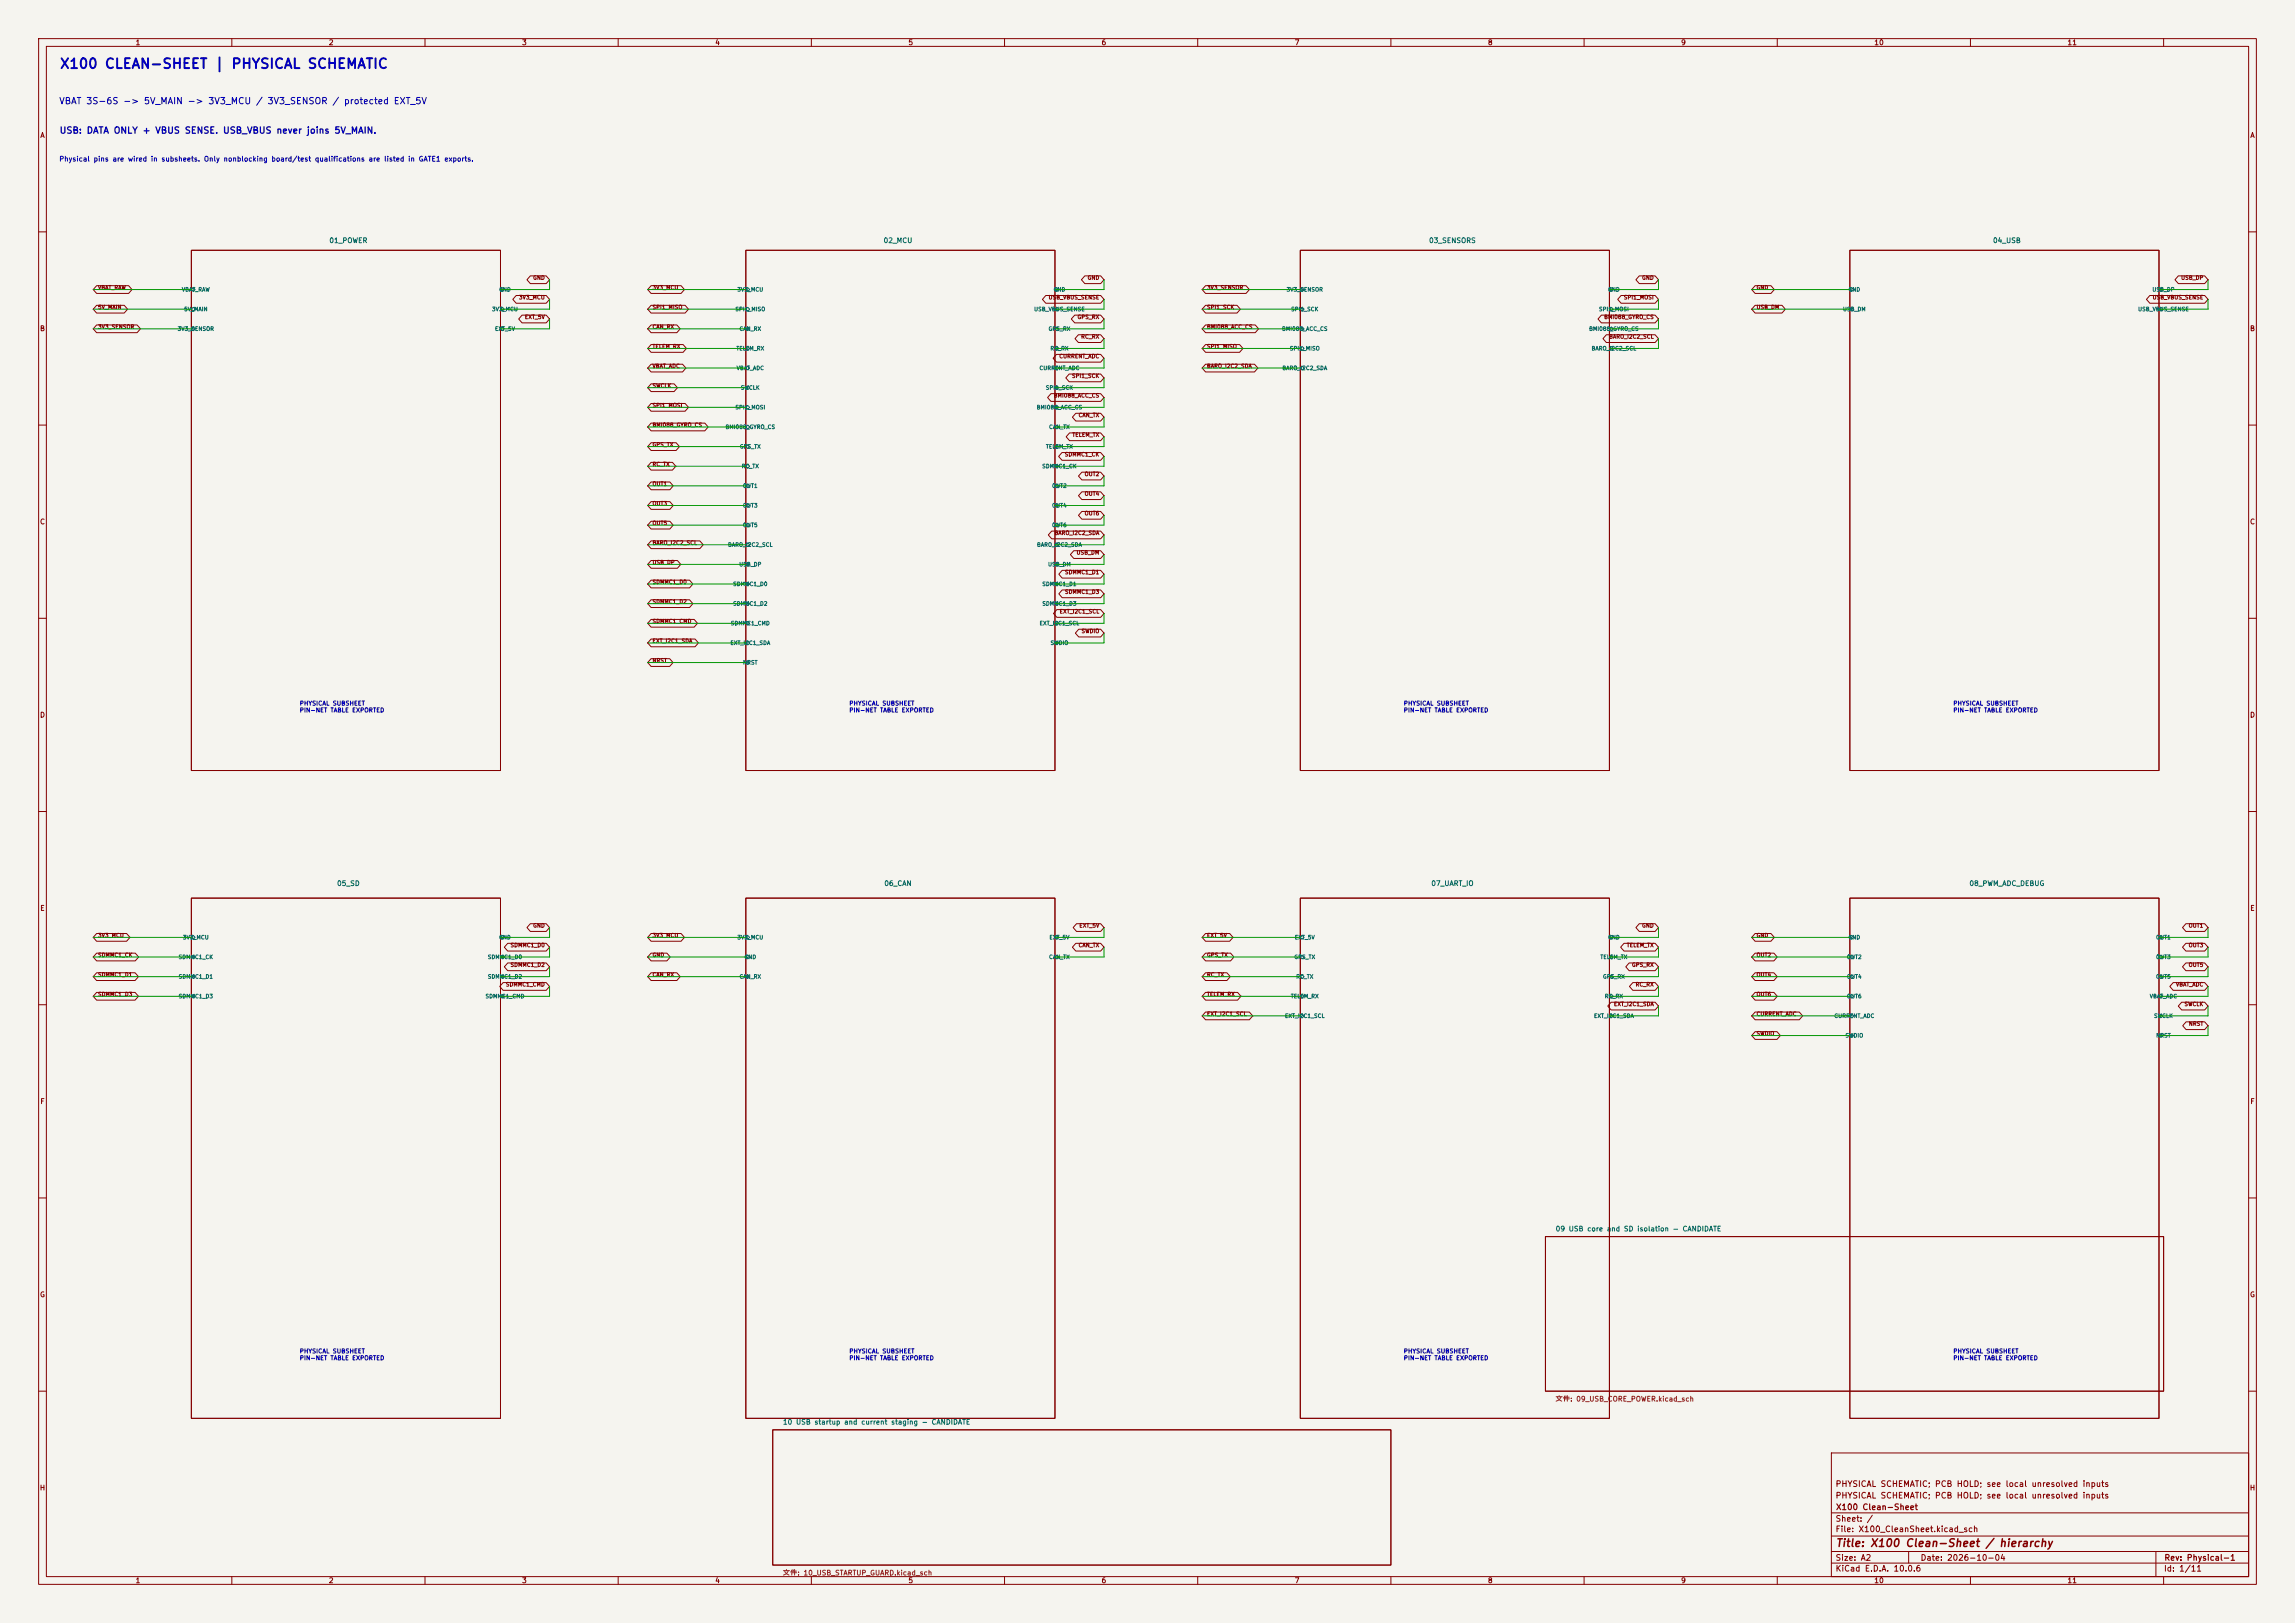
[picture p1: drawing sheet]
<svg xmlns="http://www.w3.org/2000/svg" width="594mm" height="420mm" viewBox="0 0 594 420" stroke-linecap="round" stroke-linejoin="round" font-family="sans-serif">
<defs><g id="words">
<text font-size="2.5" fill="#0000c2" x="15.3" y="18.4">X100 CLEAN-SHEET | PHYSICAL SCHEMATIC</text>
<text font-size="2" fill="#840000" x="475" y="400.8">Title: X100 Clean-Sheet / hierarchy</text>
<g font-size="1.6" fill="#0000c2">
<text x="15.2" y="27.4">VBAT 3S-6S -&gt; 5V_MAIN -&gt; 3V3_MCU / 3V3_SENSOR / protected EXT_5V</text>
<text x="15.3" y="35">USB: DATA ONLY + VBUS SENSE. USB_VBUS never joins 5V_MAIN.</text>
</g>
<g font-size="1.5" fill="#840000">
<text x="475" y="388.1">PHYSICAL SCHEMATIC; PCB HOLD; see local unresolved inputs</text>
<text x="475" y="385.1">PHYSICAL SCHEMATIC; PCB HOLD; see local unresolved inputs</text>
<text x="475" y="394.1">Sheet: /</text>
<text x="475.1" y="391.1">X100 Clean-Sheet</text>
<text x="475" y="396.8">File: X100_CleanSheet.kicad_sch</text>
<text x="475" y="407">KiCad E.D.A. 10.0.6</text>
<text x="475" y="404.2">Size: A2</text>
<text x="497" y="404.2">Date: 2026-10-04</text>
<text x="560" y="407">Id: 1/11</text>
<text x="560.1" y="404.2">Rev: Physical-1</text>
</g>
<g font-size="1.3" fill="#840000">
<text x="35" y="12">1</text>
<text x="85" y="12">2</text>
<text x="135" y="12">3</text>
<text x="185" y="12">4</text>
<text x="235" y="12">5</text>
<text x="285" y="12">6</text>
<text x="335" y="12">7</text>
<text x="385" y="12">8</text>
<text x="435" y="12">9</text>
<text x="485" y="12">10</text>
<text x="535" y="12">11</text>
<text x="10.3" y="36">A</text>
<text x="582.3" y="36">A</text>
<text x="10.2" y="86">B</text>
<text x="582.2" y="86">B</text>
<text x="10.2" y="136">C</text>
<text x="582.2" y="136">C</text>
<text x="10.2" y="186">D</text>
<text x="582.2" y="186">D</text>
<text x="10.3" y="236">E</text>
<text x="582.3" y="236">E</text>
<text x="10.3" y="286">F</text>
<text x="582.3" y="286">F</text>
<text x="10.2" y="336">G</text>
<text x="582.2" y="336">G</text>
<text x="10.2" y="386">H</text>
<text x="582.2" y="386">H</text>
<text x="35" y="410">1</text>
<text x="85" y="410">2</text>
<text x="135" y="410">3</text>
<text x="185" y="410">4</text>
<text x="235" y="410">5</text>
<text x="285" y="410">6</text>
<text x="335" y="410">7</text>
<text x="385" y="410">8</text>
<text x="435" y="410">9</text>
<text x="485" y="410">10</text>
<text x="535" y="410">11</text>
</g>
<text font-size="1.3" fill="#0000c2" x="15.2" y="42.1">Physical pins are wired in subsheets. Only nonblocking board/test qualifications are listed in GATE1 exports.</text>
<g font-size="1.3" fill="#006464">
<text x="85.1" y="63.2">01_POWER</text>
<text x="228.6" y="63.2">02_MCU</text>
<text x="369.7" y="63.2">03_SENSORS</text>
<text x="515.7" y="63.2">04_USB</text>
<text x="87.1" y="229.6">05_SD</text>
<text x="228.7" y="229.6">06_CAN</text>
<text x="370.3" y="229.6">07_UART_IO</text>
<text x="509.6" y="229.6">08_PWM_ADC_DEBUG</text>
<text x="402.5" y="319">09 USB core and SD isolation - CANDIDATE</text>
<text x="202.5" y="369">10 USB startup and current staging - CANDIDATE</text>
</g>
<g font-size="1.3" fill="#725600">
<text x="402.5" y="363">文件: 09_USB_CORE_POWER.kicad_sch</text>
<text x="202.5" y="408">文件: 10_USB_STARTUP_GUARD.kicad_sch</text>
</g>
<g font-size="1.1" fill="#0000c2">
<text x="77.5" y="182.8">PHYSICAL SUBSHEET</text>
<text x="77.5" y="184.6">PIN-NET TABLE EXPORTED</text>
<text x="219.7" y="182.8">PHYSICAL SUBSHEET</text>
<text x="219.7" y="184.6">PIN-NET TABLE EXPORTED</text>
<text x="363.2" y="182.8">PHYSICAL SUBSHEET</text>
<text x="363.2" y="184.6">PIN-NET TABLE EXPORTED</text>
<text x="505.5" y="182.8">PHYSICAL SUBSHEET</text>
<text x="505.5" y="184.6">PIN-NET TABLE EXPORTED</text>
<text x="77.5" y="350.5">PHYSICAL SUBSHEET</text>
<text x="77.5" y="352.2">PIN-NET TABLE EXPORTED</text>
<text x="219.7" y="350.5">PHYSICAL SUBSHEET</text>
<text x="219.7" y="352.2">PIN-NET TABLE EXPORTED</text>
<text x="363.2" y="350.5">PHYSICAL SUBSHEET</text>
<text x="363.2" y="352.2">PIN-NET TABLE EXPORTED</text>
<text x="505.5" y="350.5">PHYSICAL SUBSHEET</text>
<text x="505.5" y="352.2">PIN-NET TABLE EXPORTED</text>
</g>
<g font-size="1" fill="#840000">
<text x="25.3" y="75.2">VBAT_RAW</text>
<text x="134.2" y="77.7">3V3_MCU</text>
<text x="137.9" y="72.6">GND</text>
<text x="168.8" y="75.2">3V3_MCU</text>
<text x="271.3" y="77.7">USB_VBUS_SENSE</text>
<text x="281.4" y="72.6">GND</text>
<text x="312.3" y="75.2">3V3_SENSOR</text>
<text x="420.2" y="77.7">SPI1_MOSI</text>
<text x="424.9" y="72.6">GND</text>
<text x="454.5" y="75.2">GND</text>
<text x="557" y="77.7">USB_VBUS_SENSE</text>
<text x="564.4" y="72.6">USB_DP</text>
<text x="25.3" y="80.3">5V_MAIN</text>
<text x="135.7" y="82.8">EXT_5V</text>
<text x="168.8" y="80.3">SPI1_MISO</text>
<text x="278.8" y="82.8">GPS_RX</text>
<text x="312.3" y="80.3">SPI1_SCK</text>
<text x="415.1" y="82.8">BMI088_GYRO_CS</text>
<text x="454.5" y="80.3">USB_DM</text>
<text x="25.3" y="85.3">3V3_SENSOR</text>
<text x="168.8" y="85.3">CAN_RX</text>
<text x="279.7" y="87.9">RC_RX</text>
<text x="312.3" y="85.3">BMI088_ACC_CS</text>
<text x="416.4" y="87.9">BARO_I2C2_SCL</text>
<text x="168.8" y="90.4">TELEM_RX</text>
<text x="168.8" y="95.5">VBAT_ADC</text>
<text x="274" y="93">CURRENT_ADC</text>
<text x="312.3" y="90.4">SPI1_MISO</text>
<text x="312.3" y="95.5">BARO_I2C2_SDA</text>
<text x="168.8" y="100.6">SWCLK</text>
<text x="277.3" y="98">SPI1_SCK</text>
<text x="168.8" y="105.7">SPI1_MOSI</text>
<text x="272.6" y="103.1">BMI088_ACC_CS</text>
<text x="168.8" y="110.7">BMI088_GYRO_CS</text>
<text x="277.4" y="113.3">TELEM_TX</text>
<text x="279" y="108.2">CAN_TX</text>
<text x="168.8" y="115.8">GPS_TX</text>
<text x="275.5" y="118.4">SDMMC1_CK</text>
<text x="168.8" y="120.9">RC_TX</text>
<text x="168.8" y="126">OUT1</text>
<text x="280.6" y="123.4">OUT2</text>
<text x="168.8" y="131.1">OUT3</text>
<text x="280.6" y="128.5">OUT4</text>
<text x="168.8" y="136.1">OUT5</text>
<text x="280.6" y="133.6">OUT6</text>
<text x="168.8" y="141.2">BARO_I2C2_SCL</text>
<text x="272.8" y="138.7">BARO_I2C2_SDA</text>
<text x="278.5" y="143.8">USB_DM</text>
<text x="168.8" y="146.3">USB_DP</text>
<text x="275.5" y="148.8">SDMMC1_D1</text>
<text x="168.8" y="151.4">SDMMC1_D0</text>
<text x="275.5" y="153.9">SDMMC1_D3</text>
<text x="168.8" y="156.5">SDMMC1_D2</text>
<text x="168.8" y="161.5">SDMMC1_CMD</text>
<text x="274.1" y="159">EXT_I2C1_SCL</text>
<text x="168.8" y="166.6">EXT_I2C1_SDA</text>
<text x="279.8" y="164.1">SWDIO</text>
<text x="168.8" y="171.7">NRST</text>
<text x="25.3" y="242.8">3V3_MCU</text>
<text x="132" y="245.4">SDMMC1_D0</text>
<text x="137.9" y="240.3">GND</text>
<text x="168.8" y="242.8">3V3_MCU</text>
<text x="279" y="245.4">CAN_TX</text>
<text x="279.2" y="240.3">EXT_5V</text>
<text x="312.3" y="242.8">EXT_5V</text>
<text x="420.9" y="245.4">TELEM_TX</text>
<text x="424.9" y="240.3">GND</text>
<text x="454.5" y="242.8">GND</text>
<text x="566.4" y="245.4">OUT3</text>
<text x="566.4" y="240.3">OUT1</text>
<text x="25.3" y="247.9">SDMMC1_CK</text>
<text x="132" y="250.4">SDMMC1_D2</text>
<text x="168.8" y="247.9">GND</text>
<text x="312.3" y="247.9">GPS_TX</text>
<text x="422.3" y="250.4">GPS_RX</text>
<text x="454.5" y="247.9">OUT2</text>
<text x="566.4" y="250.4">OUT5</text>
<text x="25.3" y="253">SDMMC1_D1</text>
<text x="130.8" y="255.5">SDMMC1_CMD</text>
<text x="168.8" y="253">CAN_RX</text>
<text x="312.3" y="253">RC_TX</text>
<text x="423.2" y="255.5">RC_RX</text>
<text x="454.5" y="253">OUT4</text>
<text x="563.1" y="255.5">VBAT_ADC</text>
<text x="25.3" y="258.1">SDMMC1_D3</text>
<text x="312.3" y="258.1">TELEM_RX</text>
<text x="312.3" y="263.1">EXT_I2C1_SCL</text>
<text x="417.6" y="260.6">EXT_I2C1_SDA</text>
<text x="454.5" y="258.1">OUT6</text>
<text x="454.5" y="263.1">CURRENT_ADC</text>
<text x="565.3" y="260.6">SWCLK</text>
<text x="454.5" y="268.2">SWDIO</text>
<text x="566.4" y="265.7">NRST</text>
</g>
<g font-size="1" fill="#006464">
<text x="47" y="75.7">VBAT_RAW</text>
<text x="129.1" y="75.7">GND</text>
<text x="190.7" y="75.7">3V3_MCU</text>
<text x="272.6" y="75.7">GND</text>
<text x="332.9" y="75.7">3V3_SENSOR</text>
<text x="416.1" y="75.7">GND</text>
<text x="478.3" y="75.7">GND</text>
<text x="557" y="75.7">USB_DP</text>
<text x="47.5" y="80.8">5V_MAIN</text>
<text x="127.2" y="80.8">3V3_MCU</text>
<text x="190.2" y="80.8">SPI1_MISO</text>
<text x="267.5" y="80.8">USB_VBUS_SENSE</text>
<text x="334.1" y="80.8">SPI1_SCK</text>
<text x="413.7" y="80.8">SPI1_MOSI</text>
<text x="476.9" y="80.8">USB_DM</text>
<text x="553.3" y="80.8">USB_VBUS_SENSE</text>
<text x="45.9" y="85.8">3V3_SENSOR</text>
<text x="128" y="85.8">EXT_5V</text>
<text x="191.3" y="85.8">CAN_RX</text>
<text x="271.3" y="85.8">GPS_RX</text>
<text x="331.7" y="85.8">BMI088_ACC_CS</text>
<text x="411.2" y="85.8">BMI088_GYRO_CS</text>
<text x="190.5" y="90.9">TELEM_RX</text>
<text x="271.7" y="90.9">RC_RX</text>
<text x="333.7" y="90.9">SPI1_MISO</text>
<text x="411.8" y="90.9">BARO_I2C2_SCL</text>
<text x="190.5" y="96">VBAT_ADC</text>
<text x="191.6" y="101.1">SWCLK</text>
<text x="268.9" y="96">CURRENT_ADC</text>
<text x="270.6" y="101.1">SPI1_SCK</text>
<text x="331.8" y="96">BARO_I2C2_SDA</text>
<text x="190.2" y="106.2">SPI1_MOSI</text>
<text x="268.2" y="106.2">BMI088_ACC_CS</text>
<text x="187.7" y="111.2">BMI088_GYRO_CS</text>
<text x="271.4" y="111.2">CAN_TX</text>
<text x="191.4" y="116.3">GPS_TX</text>
<text x="270.6" y="116.3">TELEM_TX</text>
<text x="191.9" y="121.4">RC_TX</text>
<text x="269.6" y="121.4">SDMMC1_CK</text>
<text x="192.2" y="126.5">OUT1</text>
<text x="192.2" y="131.6">OUT3</text>
<text x="272.2" y="126.5">OUT2</text>
<text x="272.2" y="131.6">OUT4</text>
<text x="192.2" y="136.6">OUT5</text>
<text x="272.2" y="136.6">OUT6</text>
<text x="188.3" y="141.7">BARO_I2C2_SCL</text>
<text x="268.3" y="141.7">BARO_I2C2_SDA</text>
<text x="191.2" y="146.8">USB_DP</text>
<text x="271.1" y="146.8">USB_DM</text>
<text x="189.6" y="151.9">SDMMC1_D0</text>
<text x="269.6" y="151.9">SDMMC1_D1</text>
<text x="189.6" y="157">SDMMC1_D2</text>
<text x="269.6" y="157">SDMMC1_D3</text>
<text x="188.9" y="167.1">EXT_I2C1_SDA</text>
<text x="189" y="162">SDMMC1_CMD</text>
<text x="269" y="162">EXT_I2C1_SCL</text>
<text x="271.8" y="167.1">SWDIO</text>
<text x="192.2" y="172.2">NRST</text>
<text x="47.2" y="243.3">3V3_MCU</text>
<text x="129.1" y="243.3">GND</text>
<text x="190.7" y="243.3">3V3_MCU</text>
<text x="271.5" y="243.3">EXT_5V</text>
<text x="335" y="243.3">EXT_5V</text>
<text x="416.1" y="243.3">GND</text>
<text x="478.3" y="243.3">GND</text>
<text x="557.9" y="243.3">OUT1</text>
<text x="46.1" y="248.4">SDMMC1_CK</text>
<text x="126.1" y="248.4">SDMMC1_D0</text>
<text x="192.6" y="248.4">GND</text>
<text x="271.4" y="248.4">CAN_TX</text>
<text x="334.9" y="248.4">GPS_TX</text>
<text x="414.1" y="248.4">TELEM_TX</text>
<text x="477.9" y="248.4">OUT2</text>
<text x="557.9" y="248.4">OUT3</text>
<text x="46.1" y="253.5">SDMMC1_D1</text>
<text x="126.1" y="253.5">SDMMC1_D2</text>
<text x="191.3" y="253.5">CAN_RX</text>
<text x="335.4" y="253.5">RC_TX</text>
<text x="414.8" y="253.5">GPS_RX</text>
<text x="477.9" y="253.5">OUT4</text>
<text x="557.9" y="253.5">OUT5</text>
<text x="46.1" y="258.6">SDMMC1_D3</text>
<text x="125.5" y="258.6">SDMMC1_CMD</text>
<text x="332.5" y="263.6">EXT_I2C1_SCL</text>
<text x="334" y="258.6">TELEM_RX</text>
<text x="412.4" y="263.6">EXT_I2C1_SDA</text>
<text x="415.3" y="258.6">RC_RX</text>
<text x="474.6" y="263.6">CURRENT_ADC</text>
<text x="477.9" y="258.6">OUT6</text>
<text x="556.3" y="258.6">VBAT_ADC</text>
<text x="557.4" y="263.6">SWCLK</text>
<text x="477.5" y="268.7">SWDIO</text>
<text x="558" y="268.7">NRST</text>
</g>
</g></defs>
<path d="M0 0h594v420h-594z" fill="#f5f4ef" stroke="#f5f4ef" stroke-width=".26"/>
<g fill="none" stroke="#840000" stroke-width=".26">
<path d="M10 10h574v400h-574zM12 12h570v396h-570zM60 10v2M110 10v2M160 10v2M210 10v2M260 10v2M310 10v2M360 10v2M410 10v2M460 10v2M510 10v2"/>
<path d="M560 10v2M10 60h2M25 79h7.2l.8 1-.8 1h-7.2l-.9-1zM25 73.9h8.3l.9 1-.9 1h-8.3l-.9-1zM49.5 64.8h80v134.6h-80zM133.6 76.5h7.8l.8 1-.8 1h-7.8l-.9-1zM137.3 71.4h4.1l.8 1-.8 1h-4.1l-.9-1zM168.5 73.9h7.8l.9 1-.9 1h-7.8l-.9-1zM168.5 79h8.8l.9 1-.9 1h-8.8l-.9-1zM193 64.8h80v134.6h-80zM270.7 76.5h14.2l.8 1-.8 1h-14.2l-.9-1zM280.8 71.4h4.1l.8 1-.8 1h-4.1l-.9-1z"/>
<path d="M312 73.9h10.5l.9 1-.9 1h-10.5l-.9-1zM312 79h8.2l.8 1-.8 1h-8.2l-.9-1zM336.5 64.8h80.1v134.6h-80.1zM419.6 76.5h8.8l.9 1-.9 1h-8.8l-.9-1zM424.3 71.4h4.1l.9 1-.9 1h-4.1l-.9-1zM454.3 79h6.9l.9 1-.9 1h-6.9l-.9-1zM454.3 73.9h4.1l.8 1-.8 1h-4.1l-.9-1zM478.8 64.8h80v134.6h-80zM556.4 76.5h14.2l.9 1-.9 1h-14.2l-.8-1zM563.8 71.4h6.8l.9 1-.9 1h-6.8l-.9-1zM582 60h2M25 84.1h10.5l.9 1-.9 1h-10.5l-.9-1z"/>
<path d="M135.1 81.5h6.3l.8 1.1-.8 1h-6.3l-.9-1zM168.5 84.1h6.7l.9 1-.9 1h-6.7l-.9-1zM168.5 89.2h8.3l.9 1-.9 1h-8.3l-.9-1zM168.5 94.2h8.2l.8 1.1-.8 1h-8.2l-.9-1zM168.5 99.3h6l.8 1-.8 1h-6l-.9-1zM273.4 91.7h11.5l.8 1-.8 1h-11.5l-.8-1zM276.7 96.8h8.2l.8 1-.8 1h-8.2l-.8-1zM278.2 81.5h6.7l.8 1.1-.8 1h-6.7l-.9-1zM279.1 86.6h5.8l.8 1-.8 1h-5.8l-.9-1zM312 89.2h8.8l.9 1-.9 1h-8.8l-.9-1zM312 94.2h12.7l.9 1.1-.9 1h-12.7l-.9-1zM312 84.1h12.9l.9 1-.9 1h-12.9l-.9-1z"/>
<path d="M414.5 81.5h13.9l.9 1.1-.9 1h-13.9l-.9-1zM415.8 86.6h12.6l.9 1-.9 1h-12.6l-.9-1zM10 110h2M168.5 114.6h6.5l.9 1-.9 1h-6.5l-.9-1zM168.5 119.6h5.5l.9 1.1-.9 1h-5.5l-.9-1zM168.5 104.4h8.8l.9 1-.9 1h-8.8l-.9-1zM168.5 109.5h13.9l.9 1-.9 1h-13.9l-.9-1zM272 101.9h12.9l.8 1-.8 1h-12.9l-.9-1zM274.9 117.1h10l.8 1-.8 1h-10l-.9-1zM276.8 112h8.1l.8 1-.8 1h-8.1l-.9-1zM278.4 106.9h6.5l.8 1.1-.8 1h-6.5l-.8-1zM582 110h2"/>
<path d="M168.5 140h12.6l.9 1-.9 1h-12.6l-.9-1zM168.5 124.7h4.9l.8 1-.8 1h-4.9l-.9-1zM168.5 129.8h4.9l.8 1-.8 1h-4.9l-.9-1zM168.5 134.9h4.9l.8 1-.8 1h-4.9l-.9-1zM272.2 137.4h12.7l.8 1-.8 1h-12.7l-.9-1zM280 122.2h4.9l.8 1-.8 1h-4.9l-.9-1zM280 127.3h4.9l.8 1-.8 1h-4.9l-.9-1zM280 132.3h4.9l.8 1.1-.8 1h-4.9l-.9-1zM168.5 150.1h10l.8 1-.8 1h-10l-.9-1zM168.5 155.2h10l.8 1-.8 1h-10l-.9-1zM168.5 145h6.8l.9 1.1-.9 1h-6.8l-.9-1zM273.5 157.7h11.4l.8 1.1-.8 1h-11.4l-.8-1z"/>
<path d="M274.9 147.6h10l.8 1-.8 1h-10l-.9-1zM274.9 152.7h10l.8 1-.8 1h-10l-.9-1zM277.9 142.5h7l.8 1-.8 1h-7l-.9-1zM10 160h2M168.5 160.3h11.2l.8 1-.8 1h-11.2l-.9-1zM168.5 165.4h11.4l.9 1-.9 1h-11.4l-.9-1zM168.5 170.4h4.8l.9 1.1-.9 1h-4.8l-.9-1zM279.2 162.8h5.7l.8 1-.8 1h-5.7l-.9-1zM582 160h2M10 210h2M582 210h2M49.5 232.4h80v134.6h-80z"/>
<path d="M137.3 239h4.1l.8 1-.8 1h-4.1l-.9-1zM193 232.4h80v134.6h-80zM278.6 239h6.3l.8 1-.8 1h-6.3l-.8-1zM336.5 232.4h80.1v134.6h-80.1zM424.3 239h4.1l.9 1-.9 1h-4.1l-.9-1zM478.8 232.4h80v134.6h-80zM565.8 239h4.8l.9 1-.9 1h-4.8l-.9-1zM25 241.6h7.8l.8 1-.8 1h-7.8l-.9-1zM25 246.6h10l.9 1.1-.9 1h-10l-.9-1zM25 251.7h10l.8 1-.8 1h-10l-.9-1zM25 256.8h10l.8 1-.8 1h-10l-.9-1zM130.2 254.3h11.2l.8 1-.8 1h-11.2l-.9-1z"/>
<path d="M131.4 244.1h10l.8 1-.8 1h-10l-.9-1zM131.4 249.2h10l.8 1-.8 1h-10l-.9-1zM168.5 241.6h7.8l.9 1-.9 1h-7.8l-.9-1zM168.5 246.6h4.1l.9 1.1-.9 1h-4.1l-.9-1zM168.5 251.7h6.7l.9 1-.9 1h-6.7l-.9-1zM278.4 244.1h6.5l.8 1-.8 1h-6.5l-.8-1zM312 241.6h6.3l.8 1-.8 1h-6.3l-.9-1zM312 246.6h6.5l.9 1.1-.9 1h-6.5l-.9-1zM312 251.7h5.6l.8 1-.8 1h-5.6l-.9-1zM312 256.8h8.3l.9 1-.9 1h-8.3l-.9-1zM417 259.3h11.4l.9 1.1-.9 1h-11.4l-.9-1zM420.3 244.1h8.1l.9 1-.9 1h-8.1l-.8-1z"/>
<path d="M421.7 249.2h6.7l.9 1-.9 1h-6.7l-.9-1zM422.6 254.3h5.8l.9 1-.9 1h-5.8l-.9-1zM454.3 251.7h4.8l.9 1-.9 1h-4.8l-.9-1zM454.3 241.6h4.1l.8 1-.8 1h-4.1l-.9-1zM454.3 246.6h4.8l.9 1.1-.9 1h-4.8l-.9-1zM454.3 256.8h4.8l.9 1-.9 1h-4.8l-.9-1zM562.5 254.3h8.1l.9 1-.9 1h-8.1l-.9-1zM564.7 259.3h5.9l.9 1.1-.9 1h-5.9l-.9-1zM565.8 244.1h4.8l.9 1-.9 1h-4.8l-.9-1zM565.8 249.2h4.8l.9 1-.9 1h-4.8l-.9-1zM10 260h2M312 261.9h11.4l.8 1-.8 1h-11.4l-.9-1z"/>
<path d="M454.3 261.9h11.4l.9 1-.9 1h-11.4l-.9-1zM454.3 267h5.6l.9 1-.9 1h-5.6l-.9-1zM565.8 264.4h4.8l.9 1-.9 1h-4.8l-.9-1zM582 260h2M10 310h2M582 310h2M400 320h160v40h-160zM10 360h2M200 370h160v35h-160zM474 376h108v32h-108zM582 360h2M474 397.5h108"/>
<path d="M474 391.5h108M60 408v2M110 408v2M160 408v2M210 408v2M260 408v2M310 408v2M360 408v2M410 408v2M460 408v2M474 404.5h108M474 401.5h108"/>
<path d="M494 401.5v3M510 408v2M558 401.5v6.5M560 408v2"/>
</g>
<g fill="none" stroke="#006464" stroke-width=".26">
<path d="M49.5 74.9l.5-.5 .5 .5-.5 .5zM129.5 74.9l.5-.5 .5 .5-.5 .5zM193 74.9l.5-.5 .5 .5-.5 .5zM273 74.9l.5-.5 .6 .5-.6 .5zM336.5 74.9l.5-.5 .6 .5-.6 .5zM416.6 74.9l.5-.5 .5 .5-.5 .5zM478.8 74.9l.5-.5 .5 .5-.5 .5zM558.8 74.9l.5-.5 .5 .5-.5 .5zM49.5 80l.5-.5 .5 .5-.5 .5zM49.5 85.1l.5-.5 .5 .5-.5 .5zM129.5 80l.5-.5 .5 .5-.5 .5zM129.5 85.1l.5-.5 .5 .5-.5 .5z"/>
<path d="M193 80l.5-.5 .5 .5-.5 .5zM193 85.1l.5-.5 .5 .5-.5 .5zM193 95.3l.5-.5 .5 .5-.5 .5zM193.5 89.7l.5 .5-.5 .5-.5-.5zM273 80l.5-.5 .6 .5-.6 .5zM273 85.1l.5-.5 .6 .5-.6 .5zM273 90.2l.5-.5 .6 .5-.6 .5zM273 95.3l.5-.5 .6 .5-.6 .5zM336.5 80l.5-.5 .6 .5-.6 .5zM336.5 85.1l.5-.5 .6 .5-.6 .5zM337 89.7l.6 .5-.6 .5-.5-.5zM337 94.8l.6 .5-.6 .5-.5-.5z"/>
<path d="M416.6 80l.5-.5 .5 .5-.5 .5zM416.6 85.1l.5-.5 .5 .5-.5 .5zM417.1 89.7l.5 .5-.5 .5-.5-.5zM478.8 80l.5-.5 .5 .5-.5 .5zM558.8 80l.5-.5 .5 .5-.5 .5zM193 100.3l.5-.5 .5 .5-.5 .5zM193 105.4l.5-.5 .5 .5-.5 .5zM193 110.5l.5-.5 .5 .5-.5 .5zM193 115.6l.5-.5 .5 .5-.5 .5zM273 100.3l.5-.5 .6 .5-.6 .5zM273 105.4l.5-.5 .6 .5-.6 .5zM273 110.5l.5-.5 .6 .5-.6 .5z"/>
<path d="M273 115.6l.5-.5 .6 .5-.6 .5zM193 120.7l.5-.5 .5 .5-.5 .5zM193 130.8l.5-.5 .5 .5-.5 .5zM193.5 125.2l.5 .5-.5 .5-.5-.5zM193.5 135.4l.5 .5-.5 .5-.5-.5zM273 120.7l.5-.5 .6 .5-.6 .5zM273 125.7l.5-.5 .6 .5-.6 .5zM273 130.8l.5-.5 .6 .5-.6 .5zM273 135.9l.5-.5 .6 .5-.6 .5zM193 141l.5-.5 .5 .5-.5 .5zM193 146.1l.5-.5 .5 .5-.5 .5zM193 151.1l.5-.5 .5 .5-.5 .5z"/>
<path d="M193 156.2l.5-.5 .5 .5-.5 .5zM273 141l.5-.5 .6 .5-.6 .5zM273 146.1l.5-.5 .6 .5-.6 .5zM273 151.1l.5-.5 .6 .5-.6 .5zM273 156.2l.5-.5 .6 .5-.6 .5zM193 166.4l.5-.5 .5 .5-.5 .5zM193 171.5l.5-.5 .5 .5-.5 .5zM193.5 160.8l.5 .5-.5 .5-.5-.5zM273 161.3l.5-.5 .6 .5-.6 .5zM273 166.4l.5-.5 .6 .5-.6 .5zM50 242.1l.5 .5-.5 .5-.5-.5zM50 247.2l.5 .5-.5 .5-.5-.5z"/>
<path d="M50 252.2l.5 .5-.5 .5-.5-.5zM50 257.3l.5 .5-.5 .5-.5-.5zM129.5 242.6l.5-.5 .5 .5-.5 .5zM129.5 247.7l.5-.5 .5 .5-.5 .5zM129.5 252.7l.5-.5 .5 .5-.5 .5zM129.5 257.8l.5-.5 .5 .5-.5 .5zM193 242.6l.5-.5 .5 .5-.5 .5zM193 247.7l.5-.5 .5 .5-.5 .5zM193 252.7l.5-.5 .5 .5-.5 .5zM273 242.6l.5-.5 .6 .5-.6 .5zM273 247.7l.5-.5 .6 .5-.6 .5zM337 242.1l.6 .5-.6 .5-.5-.5z"/>
<path d="M337 247.2l.6 .5-.6 .5-.5-.5zM337 252.2l.6 .5-.6 .5-.5-.5zM337 257.3l.6 .5-.6 .5-.5-.5zM417.1 242.1l.5 .5-.5 .5-.5-.5zM417.1 247.2l.5 .5-.5 .5-.5-.5zM417.1 252.2l.5 .5-.5 .5-.5-.5zM417.1 257.3l.5 .5-.5 .5-.5-.5zM479.3 242.1l.5 .5-.5 .5-.5-.5zM479.3 247.2l.5 .5-.5 .5-.5-.5zM479.3 252.2l.5 .5-.5 .5-.5-.5zM479.3 257.3l.5 .5-.5 .5-.5-.5zM559.3 242.1l.5 .5-.5 .5-.5-.5z"/>
<path d="M559.3 247.2l.5 .5-.5 .5-.5-.5zM559.3 252.2l.5 .5-.5 .5-.5-.5zM559.3 257.3l.5 .5-.5 .5-.5-.5zM337 262.4l.6 .5-.6 .5-.5-.5zM417.1 262.4l.5 .5-.5 .5-.5-.5zM479.3 262.4l.5 .5-.5 .5-.5-.5zM479.3 267.5l.5 .5-.5 .5-.5-.5zM559.3 262.4l.5 .5-.5 .5-.5-.5zM559.3 267.5l.5 .5-.5 .5-.5-.5z"/>
</g>
<g fill="none" stroke="#009600" stroke-width=".26">
<path d="M24.1 74.9h25.4M142.2 72.4v2.5h-12.7M142.2 77.5v2.5h-12.7M167.6 74.9h25.4M285.7 72.4v2.5h-12.7M285.7 77.5v2.5h-12.7M311.1 74.9h25.4M429.3 72.4v2.5h-12.7M429.3 77.5v2.5h-12.7M453.4 74.9h25.4M571.5 72.4v2.5h-12.7M571.5 77.5v2.5h-12.7"/>
<path d="M24.1 80h25.4M24.1 85.1h25.4M142.2 82.6v2.5h-12.7M167.6 80h25.4M167.6 85.1h25.4M167.6 90.2h25.4M167.6 95.3h25.4M285.7 82.6v2.5h-12.7M285.7 87.6v2.6h-12.7M285.7 92.7v2.6h-12.7M285.7 97.8v2.5h-12.7M311.1 80h25.4"/>
<path d="M311.1 85.1h25.4M311.1 90.2h25.4M311.1 95.3h25.4M429.3 82.6v2.5h-12.7M429.3 87.6v2.6h-12.7M453.4 80h25.4M167.6 100.3h25.4M167.6 105.4h25.4M167.6 115.6h25.4M167.6 110.5h25.4M285.7 102.9v2.5h-12.7M285.7 108v2.5h-12.7"/>
<path d="M285.7 113v2.6h-12.7M285.7 118.1v2.6h-12.7M167.6 135.9h25.4M167.6 120.7h25.4M167.6 125.7h25.4M167.6 130.8h25.4M285.7 123.2v2.5h-12.7M285.7 128.3v2.5h-12.7M285.7 133.4v2.5h-12.7M285.7 138.4v2.6h-12.7M167.6 141h25.4M167.6 146.1h25.4"/>
<path d="M167.6 151.1h25.4M167.6 156.2h25.4M285.7 143.5v2.6h-12.7M285.7 148.6v2.5h-12.7M285.7 153.7v2.5h-12.7M285.7 158.8v2.5h-12.7M167.6 161.3h25.4M167.6 166.4h25.4M167.6 171.5h25.4M285.7 163.8v2.6h-12.7M24.1 242.6h25.4M24.1 252.7h25.4"/>
<path d="M24.1 257.8h25.4M24.1 247.7h25.4M142.2 240v2.6h-12.7M142.2 250.2v2.5h-12.7M142.2 255.3v2.5h-12.7M142.2 245.1v2.6h-12.7M167.6 242.6h25.4M167.6 252.7h25.4M167.6 247.7h25.4M285.7 240v2.6h-12.7M285.7 245.1v2.6h-12.7M311.1 242.6h25.4"/>
<path d="M311.1 252.7h25.4M311.1 257.8h25.4M311.1 247.7h25.4M429.3 240v2.6h-12.7M429.3 245.1v2.6h-12.7M429.3 250.2v2.5h-12.7M429.3 255.3v2.5h-12.7M453.4 242.6h25.4M453.4 252.7h25.4M453.4 257.8h25.4M453.4 247.7h25.4M571.5 240v2.6h-12.7"/>
<path d="M571.5 245.1v2.6h-12.7M571.5 250.2v2.5h-12.7M571.5 255.3v2.5h-12.7M311.1 262.9h25.4M429.3 260.4v2.5h-12.7M453.4 262.9h25.4M453.4 268h25.4M571.5 260.4v2.5h-12.7M571.5 265.4v2.6h-12.7"/>
</g>
<use href="#words"/>
</svg>
